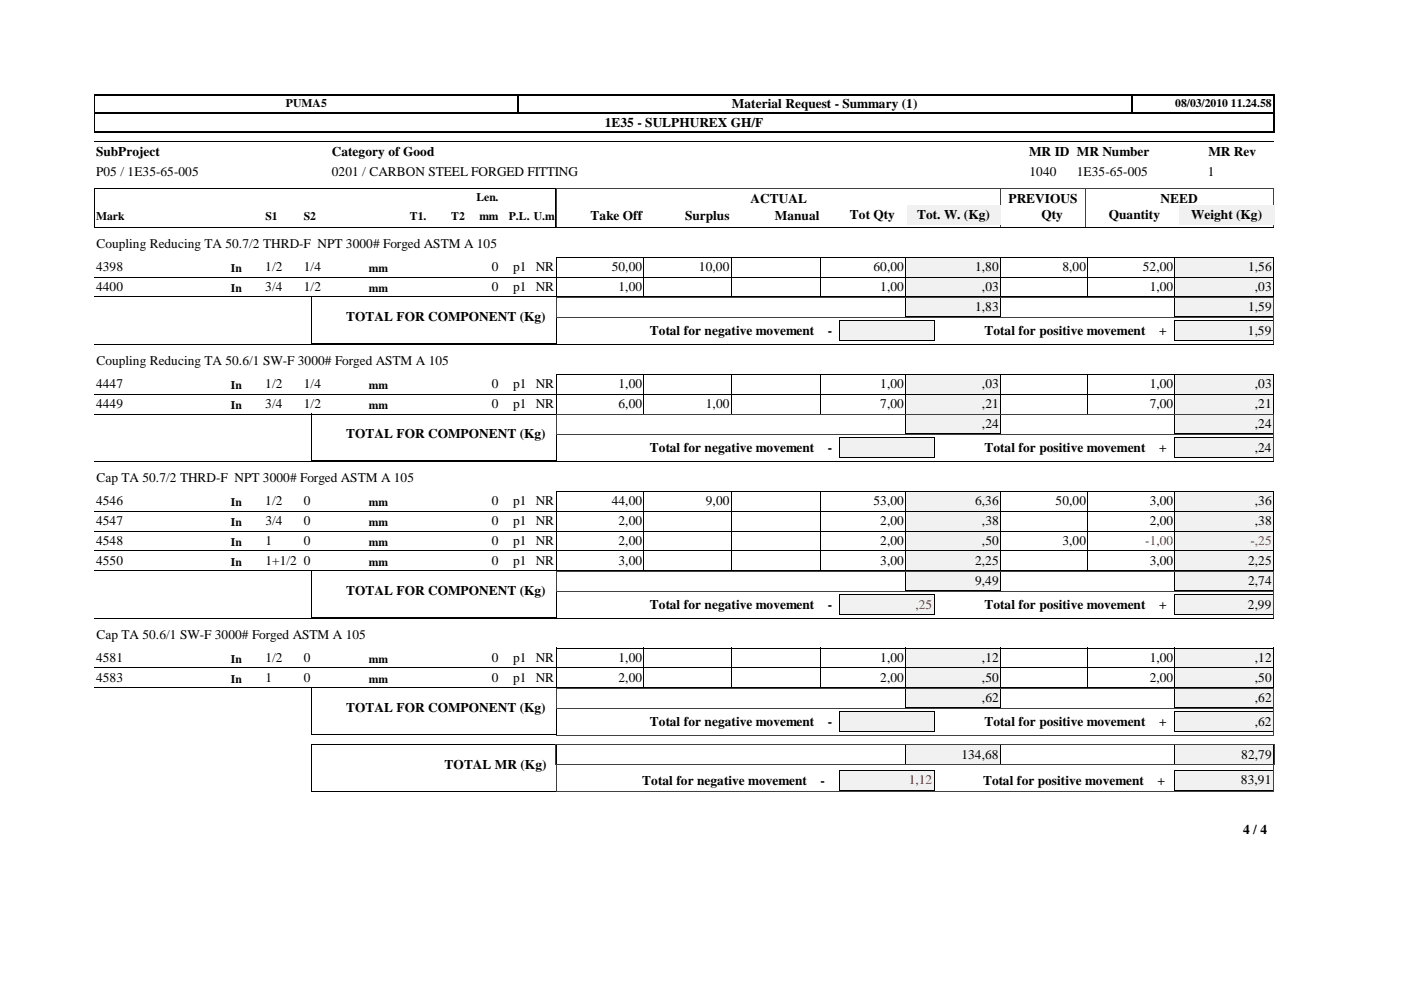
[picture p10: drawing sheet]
<svg xmlns="http://www.w3.org/2000/svg" width="297mm" height="210mm" viewBox="0 0 297 210" stroke-linecap="round" stroke-linejoin="round" font-family="sans-serif">
<defs><g id="words">
<g font-size="2.8">
<text x="155.2" y="22.9">Material Request - Summary (1)</text>
<text x="128.2" y="26.8">1E35 - SULPHUREX GH/F</text>
<text x="20.4" y="33.1">SubProject</text>
<text x="70.4" y="33">Category of Good</text>
<text x="218.2" y="33">MR ID MR Number</text>
<text x="256.2" y="33">MR Rev</text>
<text x="20.4" y="37.3">P05 / 1E35-65-005</text>
<text x="70.4" y="37.2">0201 / CARBON STEEL FORGED FITTING</text>
<text x="218.3" y="37.2">1040</text>
<text x="228.3" y="37.2">1E35-65-005</text>
<text x="256.1" y="37.2">1</text>
<text x="125.2" y="46.7">Take Off</text>
<text x="145.2" y="46.7">Surplus</text>
<text x="159.1" y="43">ACTUAL</text>
<text x="164.3" y="46.7">Manual</text>
<text x="180.2" y="46.4">Tot Qty</text>
<text x="194.4" y="46.4">Tot. W. (Kg)</text>
<text x="213.8" y="43">PREVIOUS</text>
<text x="220.8" y="46.4">Qty</text>
<text x="235.1" y="46.4">Quantity</text>
<text x="246.1" y="43">NEED</text>
<text x="252.6" y="46.4">Weight (Kg)</text>
<text x="20.4" y="52.6">Coupling Reducing TA 50.7/2 THRD-F NPT 3000# Forged ASTM A 105</text>
<text x="20.4" y="57.5">4398</text>
<text x="56.2" y="57.5">1/2</text>
<text x="64.4" y="57.5">1/4</text>
<text x="104.3" y="57.5">0</text>
<text x="108.8" y="57.5">p1 NR</text>
<text x="129.7" y="57.5">50,00</text>
<text x="148.2" y="57.5">10,00</text>
<text x="185.2" y="57.5">60,00</text>
<text x="206.8" y="57.5">1,80</text>
<text x="225.3" y="57.5">8,00</text>
<text x="242.3" y="57.5">52,00</text>
<text x="264.6" y="57.5">1,56</text>
<text x="20.4" y="61.7">4400</text>
<text x="56.3" y="61.7">3/4</text>
<text x="64.4" y="61.7">1/2</text>
<text x="104.3" y="61.7">0</text>
<text x="108.8" y="61.7">p1 NR</text>
<text x="131.1" y="61.7">1,00</text>
<text x="186.6" y="61.7">1,00</text>
<text x="206.8" y="66">1,83</text>
<text x="208.2" y="61.7">,03</text>
<text x="243.8" y="61.7">1,00</text>
<text x="264.6" y="66">1,59</text>
<text x="266.1" y="61.7">,03</text>
<text x="73.4" y="68">TOTAL FOR COMPONENT (Kg)</text>
<text x="137.7" y="71">Total for negative movement</text>
<text x="175.5" y="71">-</text>
<text x="208.7" y="71">Total for positive movement</text>
<text x="245.7" y="71">+</text>
<text x="264.5" y="71">1,59</text>
<text x="20.4" y="77.3">Coupling Reducing TA 50.6/1 SW-F 3000# Forged ASTM A 105</text>
<text x="20.4" y="82.3">4447</text>
<text x="56.3" y="82.3">1/2</text>
<text x="64.4" y="82.3">1/4</text>
<text x="104.3" y="82.3">0</text>
<text x="108.8" y="82.3">p1 NR</text>
<text x="131.1" y="82.3">1,00</text>
<text x="186.6" y="82.3">1,00</text>
<text x="208.2" y="82.3">,03</text>
<text x="243.8" y="82.3">1,00</text>
<text x="266.1" y="82.3">,03</text>
<text x="20.4" y="86.5">4449</text>
<text x="56.2" y="86.5">3/4</text>
<text x="64.4" y="86.5">1/2</text>
<text x="104.3" y="86.5">0</text>
<text x="108.8" y="86.5">p1 NR</text>
<text x="131.1" y="86.5">6,00</text>
<text x="149.6" y="86.5">1,00</text>
<text x="186.6" y="86.5">7,00</text>
<text x="208.2" y="86.5">,21</text>
<text x="243.8" y="86.5">7,00</text>
<text x="266.1" y="86.5">,21</text>
<text x="73.4" y="92.8">TOTAL FOR COMPONENT (Kg)</text>
<text x="137.7" y="95.8">Total for negative movement</text>
<text x="175.5" y="95.8">-</text>
<text x="208.2" y="90.8">,24</text>
<text x="208.7" y="95.8">Total for positive movement</text>
<text x="245.7" y="95.8">+</text>
<text x="266" y="95.8">,24</text>
<text x="266.1" y="90.8">,24</text>
<text x="20.4" y="107.1">4546</text>
<text x="20.4" y="102.2">Cap TA 50.7/2 THRD-F NPT 3000# Forged ASTM A 105</text>
<text x="56.3" y="107.1">1/2</text>
<text x="64.4" y="107.1">0</text>
<text x="104.3" y="107.1">0</text>
<text x="108.8" y="107.1">p1 NR</text>
<text x="129.7" y="107.1">44,00</text>
<text x="149.6" y="107.1">9,00</text>
<text x="185.2" y="107.1">53,00</text>
<text x="206.8" y="107.1">6,36</text>
<text x="223.8" y="107.1">50,00</text>
<text x="243.8" y="107.1">3,00</text>
<text x="266.1" y="107.1">,36</text>
<text x="20.4" y="111.3">4547</text>
<text x="56.3" y="111.3">3/4</text>
<text x="64.4" y="111.3">0</text>
<text x="104.3" y="111.3">0</text>
<text x="108.8" y="111.3">p1 NR</text>
<text x="131.1" y="111.3">2,00</text>
<text x="186.6" y="111.3">2,00</text>
<text x="208.2" y="111.3">,38</text>
<text x="243.8" y="111.3">2,00</text>
<text x="266.1" y="111.3">,38</text>
<text x="20.4" y="115.6">4548</text>
<text x="20.4" y="119.8">4550</text>
<text x="56.3" y="115.6">1</text>
<text x="56.3" y="119.8">1+1/2 0</text>
<text x="64.4" y="115.6">0</text>
<text x="104.3" y="115.6">0</text>
<text x="104.3" y="119.8">0</text>
<text x="108.8" y="115.6">p1 NR</text>
<text x="108.8" y="119.8">p1 NR</text>
<text x="131.1" y="115.6">2,00</text>
<text x="131.1" y="119.8">3,00</text>
<text x="186.6" y="115.6">2,00</text>
<text x="186.6" y="119.8">3,00</text>
<text x="206.8" y="119.8">2,25</text>
<text x="208.2" y="115.6">,50</text>
<text x="225.3" y="115.6">3,00</text>
<text x="243.8" y="119.8">3,00</text>
<text x="264.6" y="119.8">2,25</text>
<text x="206.8" y="124">9,49</text>
<text x="264.6" y="124">2,74</text>
<text x="73.4" y="126.1">TOTAL FOR COMPONENT (Kg)</text>
<text x="137.7" y="129.1">Total for negative movement</text>
<text x="175.5" y="129.1">-</text>
<text x="208.7" y="129.1">Total for positive movement</text>
<text x="245.7" y="129.1">+</text>
<text x="264.5" y="129.1">2,99</text>
<text x="20.4" y="135.4">Cap TA 50.6/1 SW-F 3000# Forged ASTM A 105</text>
<text x="20.4" y="140.4">4581</text>
<text x="56.3" y="140.4">1/2</text>
<text x="64.4" y="140.4">0</text>
<text x="104.3" y="140.4">0</text>
<text x="108.8" y="140.4">p1 NR</text>
<text x="131.1" y="140.4">1,00</text>
<text x="186.6" y="140.4">1,00</text>
<text x="208.2" y="140.4">,12</text>
<text x="243.8" y="140.4">1,00</text>
<text x="266.1" y="140.4">,12</text>
<text x="20.4" y="144.6">4583</text>
<text x="56.3" y="144.6">1</text>
<text x="64.4" y="144.6">0</text>
<text x="104.3" y="144.6">0</text>
<text x="108.8" y="144.6">p1 NR</text>
<text x="131.1" y="144.6">2,00</text>
<text x="186.6" y="144.6">2,00</text>
<text x="208.2" y="144.6">,50</text>
<text x="208.2" y="148.8">,62</text>
<text x="243.8" y="144.6">2,00</text>
<text x="266.1" y="144.6">,50</text>
<text x="266.1" y="148.8">,62</text>
<text x="73.4" y="150.9">TOTAL FOR COMPONENT (Kg)</text>
<text x="137.7" y="153.9">Total for negative movement</text>
<text x="175.5" y="153.9">-</text>
<text x="208.7" y="153.9">Total for positive movement</text>
<text x="245.7" y="153.9">+</text>
<text x="266" y="153.9">,62</text>
<text x="203.8" y="160.9">134,68</text>
<text x="263.2" y="160.9">82,79</text>
<text x="94.3" y="162.9">TOTAL MR (Kg)</text>
<text x="136.2" y="166.4">Total for negative movement</text>
<text x="174" y="166.4">-</text>
<text x="208.4" y="166.4">Total for positive movement</text>
<text x="245.4" y="166.4">+</text>
<text x="263.1" y="166.3">83,91</text>
<text x="263.6" y="176.9">4 / 4</text>
</g>
<g font-size="2.8" fill="#f00">
<text x="242.8" y="115.6">-1,00</text>
<text x="265.1" y="115.6">-,25</text>
<text x="194.1" y="129.1">,25</text>
<text x="192.7" y="166.3">1,12</text>
</g>
<g font-size="2.5">
<text x="60.6" y="22.6">PUMA5</text>
<text x="249.2" y="22.6">08/03/2010 11.24.58</text>
<text x="20.4" y="46.7">Mark</text>
<text x="56.3" y="46.7">S1</text>
<text x="64.4" y="46.7">S2</text>
<text x="86.9" y="46.7">T1.</text>
<text x="95.7" y="46.7">T2</text>
<text x="101" y="42.7">Len.</text>
<text x="101.6" y="46.7">mm</text>
<text x="107.9" y="46.7">P.L. U.m</text>
<text x="49" y="57.7">In</text>
<text x="78.2" y="57.7">mm</text>
<text x="49" y="62">In</text>
<text x="78.2" y="62">mm</text>
<text x="49" y="82.5">In</text>
<text x="78.2" y="82.5">mm</text>
<text x="49" y="86.8">In</text>
<text x="78.2" y="86.8">mm</text>
<text x="49" y="107.4">In</text>
<text x="78.2" y="107.4">mm</text>
<text x="49" y="111.6">In</text>
<text x="78.2" y="111.6">mm</text>
<text x="49" y="115.8">In</text>
<text x="78.2" y="115.8">mm</text>
<text x="49" y="120.1">In</text>
<text x="78.2" y="120.1">mm</text>
<text x="49" y="140.6">In</text>
<text x="78.2" y="140.6">mm</text>
<text x="49" y="144.9">In</text>
<text x="78.2" y="144.9">mm</text>
</g>
</g></defs>
<path d="M270.1 20v4.1M20 20.1h250.3M20 24h250.3M20 27.9h250.3" fill="none" stroke="#000" stroke-width=".25"/>
<path d="M239.9 20v4.1" fill="none" stroke="#000" stroke-width=".38"/>
<path d="M109.9 20v4.1" fill="none" stroke="#000" stroke-width=".34"/>
<path d="M20.1 20v8M20 30h250M20 39.9h97.9M20 39.9v8.3l97.9 .1v-8.4" fill="none" stroke="#000" stroke-width=".21"/>
<path d="M20 24h250.3M270.1 23.9v4.1" fill="none" stroke="#000" stroke-width=".3"/>
<path d="M118 39.9h152M118 39.9v8.3h152M212.1 39.9v8.4M212.2 39.9v8.4M230.1 39.9v8.4M270 39.9v8.4" fill="none" stroke="#404040" stroke-width=".21"/>
<path d="M99.6 43.9h6.4v3.8h-6.4z" fill="#fff"/>
<g fill="#f1f1f1">
<path d="M192.3 43.4h19.8v4.2h-19.8z"/>
<path d="M250 43.4h20.2v4.2h-20.2z"/>
</g>
<path d="M20 48.3h250M20 58.7h172.1M118 58.8v-4.3h74.1l-.1 4.3M136.5 54.5v4.3M155 54.5v4.3M174 54.5v4.3M212.1 54.5h37v4.3M212.1 58.7h37M212.1 54.5v4.3M230.6 54.5v4.3" fill="none" stroke="#000" stroke-width=".21"/>
<path d="M192.1 54.5h20v4.2h-20z" fill="#f1f1f1"/>
<path d="M192 58.7h20.1M192 58.8v-4.3h20.1v4.3" fill="none" stroke="#000" stroke-width=".21"/>
<path d="M249.1 54.5h20.9v4.2h-20.9z" fill="#f1f1f1"/>
<path d="M136.5 58.7v4.3M155 58.7v4.3M174 58.7v4.3M212.1 58.7h57.9M212.1 58.7v4.3M230.6 58.7v4.3M249.1 54.5h20.9M249.1 54.5v8.5h-37M270 54.5v4.3M20 63h172l.1-4.3h-74.1v4.3" fill="none" stroke="#000" stroke-width=".21"/>
<path d="M192.1 58.7h20v4.2h-20z" fill="#f1f1f1"/>
<path d="M192 58.7h20.1v4.3h-20.1z" fill="none" stroke="#000" stroke-width=".21"/>
<path d="M249.1 58.7h20.9v4.2h-20.9z" fill="#f1f1f1"/>
<path d="M249.1 58.7h20.9M249.1 58.7v4.3M270 58.7v4.3M249.1 63h20.9" fill="none" stroke="#000" stroke-width=".21"/>
<path d="M192.1 62.9h20v4.3h-20z" fill="#f1f1f1"/>
<path d="M192 63h20.1v4.2h-20.1z" fill="none" stroke="#000" stroke-width=".21"/>
<path d="M249.1 62.9h20.9v4.3h-20.9z" fill="#f1f1f1"/>
<path d="M249.1 63h20.9M249.1 67.2h20.9M249.1 62.9v4.3M270 62.9v4.3" fill="none" stroke="#000" stroke-width=".21"/>
<path d="M249.1 68h20.8v4.2h-20.8z" fill="#f1f1f1"/>
<path d="M249 72.2h21M249.1 72.2l-.1-4.2h21l-.1 4.2" fill="none" stroke="#000" stroke-width=".21"/>
<path d="M178 68h20v4.2h-20z" fill="#f1f1f1"/>
<g fill="none" stroke="#000" stroke-width=".21">
<path d="M20 73h250M66 63h52.1l-.1 9.9h-52zM136.5 79.3v4.3M155 79.3v4.3M174 79.3v4.3M177.9 72.2h20.2M177.9 72.2v-4.2h20.2v4.2M212.1 79.3h37v4.3M212.1 79.3v4.3M230.6 79.3v4.3M20 83.5h172.1M118 83.6v-4.3h74.1l-.1 4.3"/>
<path d="M212.1 83.5h37"/>
</g>
<path d="M118 67.3h152.1v5.8M118 63.1h152.1M118 63v4.3M118 73h152.1M118 67.3v5.8M270.1 63v4.3" fill="none" stroke="#404040" stroke-width=".21"/>
<path d="M192.1 79.3h20v4.2h-20z" fill="#f1f1f1"/>
<path d="M192 83.5h20.1M192 83.6v-4.3h20.1v4.3" fill="none" stroke="#000" stroke-width=".21"/>
<path d="M249.1 79.3h20.9v4.2h-20.9z" fill="#f1f1f1"/>
<path d="M249.1 79.3h20.9M249.1 79.3v8.5h-37M270 79.3v4.3M20 87.8h172l.1-4.3h-74.1v4.3M136.5 83.5v4.3M155 83.5v4.3M174 83.5v4.3M212.1 83.5h57.9M212.1 83.5v4.3M230.6 83.5v4.3" fill="none" stroke="#000" stroke-width=".21"/>
<path d="M192.1 83.5h20v4.3h-20z" fill="#f1f1f1"/>
<path d="M192 83.5h20.1v4.3h-20.1z" fill="none" stroke="#000" stroke-width=".21"/>
<path d="M249.1 83.5h20.9v4.3h-20.9z" fill="#f1f1f1"/>
<path d="M249.1 83.5h20.9M249.1 87.8h20.9M249.1 83.5v4.3M270 83.5v4.3" fill="none" stroke="#000" stroke-width=".21"/>
<path d="M192.1 87.8h20v4.2h-20z" fill="#f1f1f1"/>
<path d="M192 87.8h20.1v4.2h-20.1z" fill="none" stroke="#000" stroke-width=".21"/>
<path d="M249.1 87.8h20.9v4.2h-20.9z" fill="#f1f1f1"/>
<path d="M249.1 87.8h20.9M249.1 92h20.9M249.1 87.8v4.2M270 87.8v4.2" fill="none" stroke="#000" stroke-width=".21"/>
<path d="M249.1 92.8h20.8v4.2h-20.8z" fill="#f1f1f1"/>
<path d="M249 97h21M249.1 97l-.1-4.2h21l-.1 4.2" fill="none" stroke="#000" stroke-width=".21"/>
<path d="M178 92.8h20v4.2h-20z" fill="#f1f1f1"/>
<g fill="none" stroke="#000" stroke-width=".21">
<path d="M20 97.9h250M66 87.8h52.1l-.1 9.9h-52zM177.9 97h20.2M177.9 97v-4.2h20.2v4.2M20 108.4h172.1M118 108.4v-4.3h74.1l-.1 4.3M136.5 104.1v4.3M155 104.1v4.3M174 104.1v4.3M212.1 104.1h37v4.3M212.1 108.4h37M212.1 104.1v4.3"/>
<path d="M230.6 104.1v4.3"/>
</g>
<path d="M118 87.9h152.1M118 87.8v4.3h152.1M118 97.9h152.1M118 92.1v5.8M270.1 87.8v4.3M270.1 92.1v5.8" fill="none" stroke="#404040" stroke-width=".21"/>
<path d="M192.1 104.1h20v4.2h-20z" fill="#f1f1f1"/>
<path d="M192 108.4h20.1M192 108.4v-4.3h20.1v4.3" fill="none" stroke="#000" stroke-width=".21"/>
<path d="M249.1 104.1h20.9v4.2h-20.9z" fill="#f1f1f1"/>
<path d="M20 112.6h172l.1-4.2h-74.1v4.2M136.5 108.3v4.3M155 108.3v4.3M174 108.3v4.3M212.1 108.4h57.9M212.1 108.3v4.3M230.6 108.3v4.3M249.1 104.1h20.9M249.1 104.1v8.5h-37M270 104.1v4.3" fill="none" stroke="#000" stroke-width=".21"/>
<path d="M192.1 108.3h20v4.3h-20z" fill="#f1f1f1"/>
<path d="M192 108.4h20.1v4.2h-20.1z" fill="none" stroke="#000" stroke-width=".21"/>
<path d="M249.1 108.3h20.9v4.3h-20.9z" fill="#f1f1f1"/>
<path d="M20 116.8h172l.1-4.2h-74.1v4.2M136.5 112.6v4.2M155 112.6v4.2M174 112.6v4.2M212.1 112.6h57.9M212.1 112.6v4.2M230.6 112.6v4.2M249.1 108.4h20.9M249.1 108.3v8.5h-37M270 108.3v4.3" fill="none" stroke="#000" stroke-width=".21"/>
<path d="M192.1 112.6h20v4.2h-20z" fill="#f1f1f1"/>
<path d="M192 112.6h20.1v4.2h-20.1z" fill="none" stroke="#000" stroke-width=".21"/>
<path d="M249.1 112.6h20.9v4.2h-20.9z" fill="#f1f1f1"/>
<path d="M136.5 116.8v4.3M155 116.8v4.3M174 116.8v4.3M212.1 116.8h57.9M212.1 116.8v4.3M230.6 116.8v4.3M249.1 112.6h20.9M249.1 112.6v8.5h-37M270 112.6v4.2M20 121.1h172l.1-4.3h-74.1v4.3" fill="none" stroke="#000" stroke-width=".21"/>
<path d="M192.1 116.8h20v4.2h-20z" fill="#f1f1f1"/>
<path d="M192 116.8h20.1v4.3h-20.1z" fill="none" stroke="#000" stroke-width=".21"/>
<path d="M249.1 116.8h20.9v4.2h-20.9z" fill="#f1f1f1"/>
<path d="M249.1 116.8h20.9M249.1 116.8v4.3M270 116.8v4.3M249.1 121.1h20.9" fill="none" stroke="#000" stroke-width=".21"/>
<path d="M192.1 121h20v4.3h-20z" fill="#f1f1f1"/>
<path d="M192 121.1h20.1M192 121v4.3h20.1v-4.3" fill="none" stroke="#000" stroke-width=".21"/>
<path d="M249.1 121h20.9v4.3h-20.9z" fill="#f1f1f1"/>
<path d="M249.1 121.1h20.9M249.1 125.3h20.9M249.1 121v4.3M270 121v4.3" fill="none" stroke="#000" stroke-width=".21"/>
<path d="M249.1 126.1h20.8v4.2h-20.8z" fill="#f1f1f1"/>
<path d="M249 126h21l-.1 4.3h-20.9z" fill="none" stroke="#000" stroke-width=".21"/>
<path d="M178 126.1h20v4.2h-20z" fill="#f1f1f1"/>
<g fill="none" stroke="#000" stroke-width=".21">
<path d="M20 131.1h250M66 121.1h52.1M66 131h52.1M66 121v10M118 121v10M136.5 137.4v4.2M155 137.4v4.2M174 137.4v4.2M177.9 126h20.2v4.3h-20.2zM212.1 137.4h37v4.2h-37M212.1 137.4v4.2M230.6 137.4v4.2"/>
<path d="M20 141.6h172l.1-4.2h-74.1v4.2"/>
</g>
<path d="M118 125.4v-4.3h152.1v4.3M118 125.3v5.8h152.1v-5.7h-152.1" fill="none" stroke="#404040" stroke-width=".21"/>
<path d="M192.1 137.4h20v4.2h-20z" fill="#f1f1f1"/>
<path d="M192 137.4h20.1v4.2h-20.1z" fill="none" stroke="#000" stroke-width=".21"/>
<path d="M249.1 137.4h20.9v4.2h-20.9z" fill="#f1f1f1"/>
<path d="M249.1 137.4h20.9M249.1 137.4v8.5h-37M270 137.4v4.2M20 145.9h172l.1-4.3h-74.1v4.3M136.5 141.6v4.3M155 141.6v4.3M174 141.6v4.3M212.1 141.6h57.9M212.1 141.6v4.3M230.6 141.6v4.3" fill="none" stroke="#000" stroke-width=".21"/>
<path d="M192.1 141.6h20v4.2h-20z" fill="#f1f1f1"/>
<path d="M192 141.6h20.1v4.3h-20.1z" fill="none" stroke="#000" stroke-width=".21"/>
<path d="M249.1 141.6h20.9v4.2h-20.9z" fill="#f1f1f1"/>
<path d="M249.1 141.6h20.9M249.1 145.9h20.9M249.1 141.6v4.3M270 141.6v4.3" fill="none" stroke="#000" stroke-width=".21"/>
<path d="M192.1 145.8h20v4.3h-20z" fill="#f1f1f1"/>
<path d="M192 145.9h20.1M192 145.8v4.3h20.1v-4.3" fill="none" stroke="#000" stroke-width=".21"/>
<path d="M249.1 145.8h20.9v4.3h-20.9z" fill="#f1f1f1"/>
<path d="M249.1 145.9h20.9M249.1 150.1h20.9M249.1 145.8v4.3M270 145.8v4.3" fill="none" stroke="#000" stroke-width=".21"/>
<path d="M249.1 150.9h20.8v4.2h-20.8z" fill="#f1f1f1"/>
<path d="M249 150.9h21l-.1 4.2h-20.9z" fill="none" stroke="#000" stroke-width=".21"/>
<path d="M178 150.9h20v4.2h-20z" fill="#f1f1f1"/>
<path d="M66 145.9h52.1M66 145.8v10h52v-10M177.9 150.9h20.2v4.2h-20.2z" fill="none" stroke="#000" stroke-width=".21"/>
<path d="M118 150.2v-4.3h152.1v4.3M118 150.2v5.7l152.1 .1v-5.8h-152.1" fill="none" stroke="#404040" stroke-width=".21"/>
<path d="M192.1 157.9h20v4.2h-20z" fill="#f1f1f1"/>
<path d="M192 162.2h20.1M192 162.2v-4.3h20.1v4.3" fill="none" stroke="#000" stroke-width=".21"/>
<path d="M249.1 157.9h20.9v4.2h-20.9z" fill="#f1f1f1"/>
<path d="M249.1 157.9h20.9M249.1 157.9v4.3M270 157.9v4.3M249.1 162.2h20.9" fill="none" stroke="#000" stroke-width=".21"/>
<path d="M249.1 163.3h20.8v4.3h-20.8z" fill="#f1f1f1"/>
<path d="M249 163.3h21M249.1 163.3l-.1 4.3h20.9v-4.3" fill="none" stroke="#000" stroke-width=".21"/>
<path d="M178 163.3h20v4.3h-20z" fill="#f1f1f1"/>
<path d="M66 167.9h52.1M66 167.9v-10h52.1l-.1 10M177.9 163.3h20.2M177.9 163.3v4.3h20.2v-4.3" fill="none" stroke="#000" stroke-width=".21"/>
<path d="M117.9 157.9h152.3M117.9 157.9v4.3M270.2 157.9v4.3M117.9 162.2h152.3M118 167.9h152.1M118 162.1v5.8M270.1 162.1v5.8" fill="none" stroke="#404040" stroke-width=".21"/>
<use href="#words"/>
</svg>
